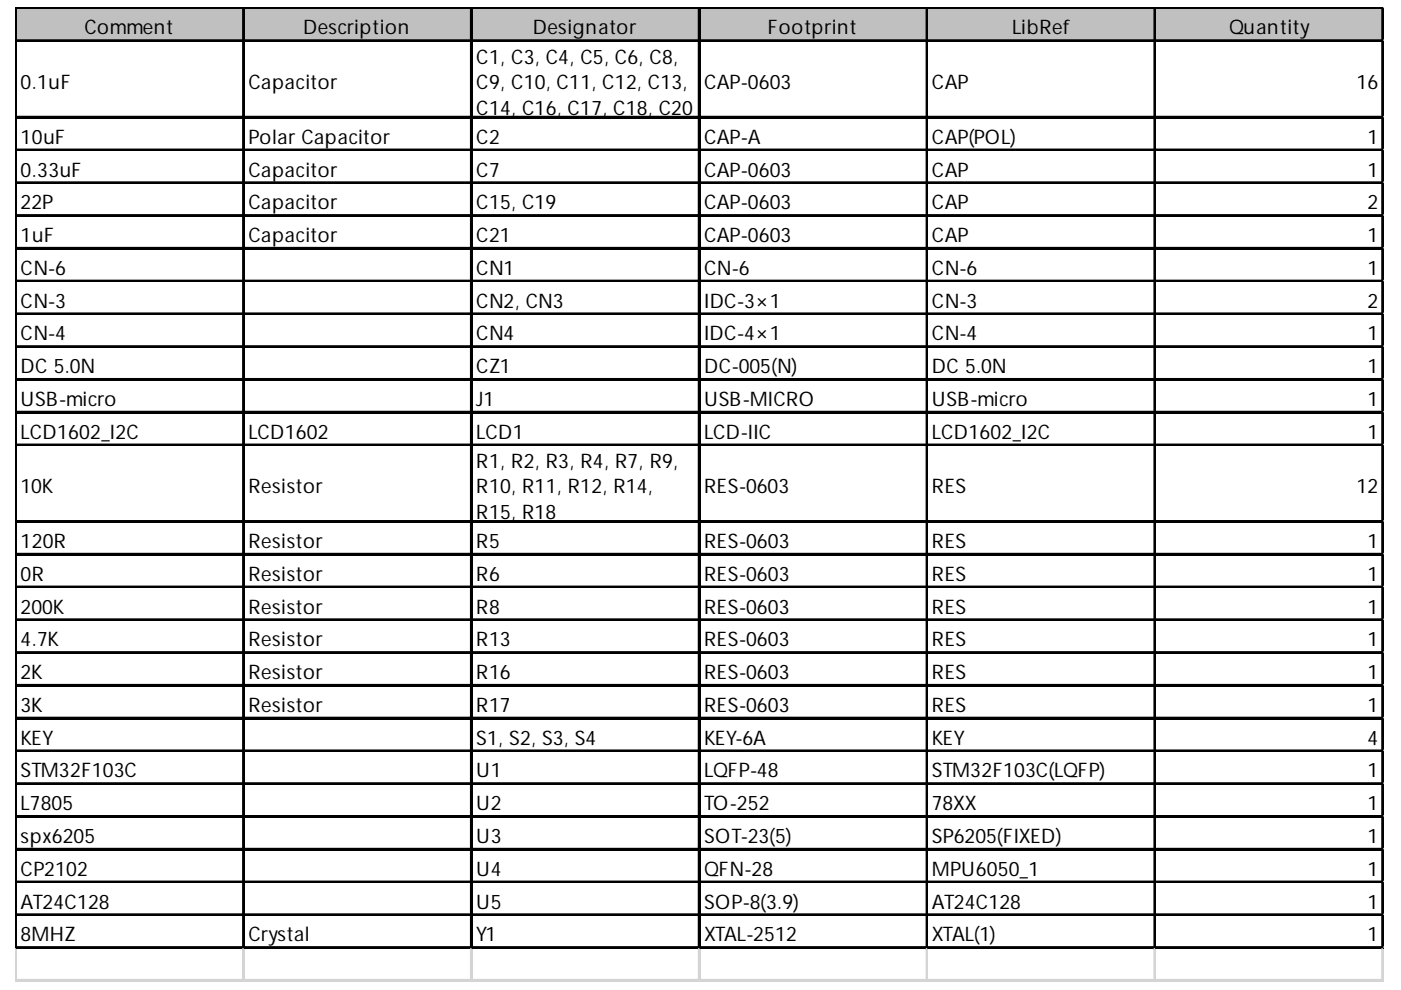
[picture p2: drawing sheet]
<svg xmlns="http://www.w3.org/2000/svg" width="297mm" height="210mm" viewBox="0 0 297 210" stroke-linecap="round" stroke-linejoin="round" font-family="sans-serif">
<defs><g id="words">
<g font-size="4.2">
<text x="17.9" y="7.3">Comment</text>
<text x="64.3" y="7.3">Description</text>
<text x="113" y="7.3">Designator</text>
<text x="162.8" y="7.3">Footprint</text>
<text x="214.6" y="7.3">LibRef</text>
<text x="260.6" y="7.3">Quantity</text>
<text x="101" y="13.5">C1, C3, C4, C5, C6, C8,</text>
<text x="4.4" y="18.9">0.1uF</text>
<text x="52.7" y="18.9">Capacitor</text>
<text x="101" y="18.9">C9, C10, C11, C12, C13,</text>
<text x="149.3" y="18.9">CAP-0603</text>
<text x="197.6" y="18.9">CAP</text>
<text x="287.6" y="18.9">16</text>
<text x="101" y="24.3">C14, C16, C17, C18, C20</text>
<text x="4.4" y="30.5">10uF</text>
<text x="52.7" y="30.5">Polar Capacitor</text>
<text x="101" y="30.5">C2</text>
<text x="149.3" y="30.5">CAP-A</text>
<text x="197.6" y="30.5">CAP(POL)</text>
<text x="290" y="30.5">1</text>
<text x="4.4" y="37.4">0.33uF</text>
<text x="52.7" y="37.4">Capacitor</text>
<text x="101" y="37.4">C7</text>
<text x="149.3" y="37.4">CAP-0603</text>
<text x="197.6" y="37.4">CAP</text>
<text x="290" y="37.4">1</text>
<text x="4.4" y="44.4">22P</text>
<text x="52.7" y="44.4">Capacitor</text>
<text x="101" y="44.4">C15, C19</text>
<text x="149.3" y="44.4">CAP-0603</text>
<text x="197.6" y="44.4">CAP</text>
<text x="290" y="44.4">2</text>
<text x="4.4" y="51.3">1uF</text>
<text x="52.7" y="51.3">Capacitor</text>
<text x="101" y="51.3">C21</text>
<text x="149.3" y="51.3">CAP-0603</text>
<text x="197.6" y="51.3">CAP</text>
<text x="290" y="51.3">1</text>
<text x="4.4" y="58.3">CN-6</text>
<text x="101" y="58.3">CN1</text>
<text x="149.3" y="58.3">CN-6</text>
<text x="197.6" y="58.3">CN-6</text>
<text x="290" y="58.3">1</text>
<text x="4.4" y="65.2">CN-3</text>
<text x="101" y="65.2">CN2, CN3</text>
<text x="149.3" y="65.2">IDC-3×1</text>
<text x="197.6" y="65.2">CN-3</text>
<text x="290" y="65.2">2</text>
<text x="4.4" y="72.2">CN-4</text>
<text x="101" y="72.2">CN4</text>
<text x="149.3" y="72.2">IDC-4×1</text>
<text x="197.6" y="72.2">CN-4</text>
<text x="290" y="72.2">1</text>
<text x="4.4" y="79.1">DC 5.0N</text>
<text x="101" y="79.1">CZ1</text>
<text x="149.3" y="79.1">DC-005(N)</text>
<text x="197.6" y="79.1">DC 5.0N</text>
<text x="290" y="79.1">1</text>
<text x="4.4" y="86.1">USB-micro</text>
<text x="101" y="86.1">J1</text>
<text x="149.3" y="86.1">USB-MICRO</text>
<text x="197.6" y="86.1">USB-micro</text>
<text x="290" y="86.1">1</text>
<text x="4.4" y="93">LCD1602_I2C</text>
<text x="52.7" y="93">LCD1602</text>
<text x="101" y="93">LCD1</text>
<text x="149.3" y="93">LCD-IIC</text>
<text x="197.6" y="93">LCD1602_I2C</text>
<text x="290" y="93">1</text>
<text x="101" y="99.2">R1, R2, R3, R4, R7, R9,</text>
<text x="4.4" y="104.6">10K</text>
<text x="52.7" y="104.6">Resistor</text>
<text x="101" y="104.6">R10, R11, R12, R14,</text>
<text x="149.3" y="104.6">RES-0603</text>
<text x="197.6" y="104.6">RES</text>
<text x="287.6" y="104.6">12</text>
<text x="101" y="110">R15, R18</text>
<text x="4.4" y="116.2">120R</text>
<text x="52.7" y="116.2">Resistor</text>
<text x="101" y="116.2">R5</text>
<text x="149.3" y="116.2">RES-0603</text>
<text x="197.6" y="116.2">RES</text>
<text x="290" y="116.2">1</text>
<text x="4.4" y="123.1">0R</text>
<text x="52.7" y="123.1">Resistor</text>
<text x="101" y="123.1">R6</text>
<text x="149.3" y="123.1">RES-0603</text>
<text x="197.6" y="123.1">RES</text>
<text x="290" y="123.1">1</text>
<text x="4.4" y="130.1">200K</text>
<text x="52.7" y="130.1">Resistor</text>
<text x="101" y="130.1">R8</text>
<text x="149.3" y="130.1">RES-0603</text>
<text x="197.6" y="130.1">RES</text>
<text x="290" y="130.1">1</text>
<text x="4.4" y="137">4.7K</text>
<text x="52.7" y="137">Resistor</text>
<text x="101" y="137">R13</text>
<text x="149.3" y="137">RES-0603</text>
<text x="197.6" y="137">RES</text>
<text x="290" y="137">1</text>
<text x="4.4" y="144">2K</text>
<text x="52.7" y="144">Resistor</text>
<text x="101" y="144">R16</text>
<text x="149.3" y="144">RES-0603</text>
<text x="197.6" y="144">RES</text>
<text x="290" y="144">1</text>
<text x="4.4" y="150.9">3K</text>
<text x="52.7" y="150.9">Resistor</text>
<text x="101" y="150.9">R17</text>
<text x="149.3" y="150.9">RES-0603</text>
<text x="197.6" y="150.9">RES</text>
<text x="290" y="150.9">1</text>
<text x="4.4" y="157.9">KEY</text>
<text x="101" y="157.9">S1, S2, S3, S4</text>
<text x="149.3" y="157.9">KEY-6A</text>
<text x="197.6" y="157.9">KEY</text>
<text x="290" y="157.9">4</text>
<text x="4.4" y="164.8">STM32F103C</text>
<text x="101" y="164.8">U1</text>
<text x="149.3" y="164.8">LQFP-48</text>
<text x="197.6" y="164.8">STM32F103C(LQFP)</text>
<text x="290" y="164.8">1</text>
<text x="4.4" y="171.8">L7805</text>
<text x="101" y="171.8">U2</text>
<text x="149.3" y="171.8">TO-252</text>
<text x="197.6" y="171.8">78XX</text>
<text x="290" y="171.8">1</text>
<text x="4.4" y="178.7">spx6205</text>
<text x="101" y="178.7">U3</text>
<text x="149.3" y="178.7">SOT-23(5)</text>
<text x="197.6" y="178.7">SP6205(FIXED)</text>
<text x="290" y="178.7">1</text>
<text x="4.4" y="185.7">CP2102</text>
<text x="101" y="185.7">U4</text>
<text x="149.3" y="185.7">QFN-28</text>
<text x="197.6" y="185.7">MPU6050_1</text>
<text x="290" y="185.7">1</text>
<text x="4.4" y="192.6">AT24C128</text>
<text x="101" y="192.6">U5</text>
<text x="149.3" y="192.6">SOP-8(3.9)</text>
<text x="197.6" y="192.6">AT24C128</text>
<text x="290" y="192.6">1</text>
<text x="4.4" y="199.6">8MHZ</text>
<text x="52.7" y="199.6">Crystal</text>
<text x="101" y="199.6">Y1</text>
<text x="149.3" y="199.6">XTAL-2512</text>
<text x="197.6" y="199.6">XTAL(1)</text>
<text x="290" y="199.6">1</text>
</g>
</g></defs>
<path d="M3.6 1.9h289.8v7h-289.8z" fill="#c0c0c0"/>
<g fill="none" stroke="#000" stroke-width=".39">
<path d="M3.2 1.6v199.6M3.4 1.6v199.6M3.6 1.6h289.8M3.6 1.8h289.8M3.6 8.5h289.8M3.6 8.7h289.8M51.5 2v199.2M51.7 2v199.2M99.8 2v199.2M100 2v199.2M148.1 2v199.2M148.3 2v199.2"/>
<path d="M196.4 2v199.2M196.6 2v199.2M244.7 2v199.2M244.9 2v199.2M293 2v199.2M293.2 2v199.2M3.6 24.7h289.8M3.6 24.9h289.8M3.6 31.7h289.8M3.6 31.9h289.8M3.6 38.6h289.8M3.6 38.8h289.8"/>
<path d="M3.6 45.6h289.8M3.6 45.8h289.8M3.6 52.5h289.8M3.6 52.7h289.8M3.6 59.5h289.8M3.6 59.7h289.8M3.6 66.4h289.8M3.6 66.6h289.8M3.6 73.4h289.8M3.6 73.6h289.8M3.6 80.3h289.8M3.6 80.5h289.8"/>
<path d="M3.6 87.3h289.8M3.6 87.5h289.8M3.6 94.2h289.8M3.6 94.4h289.8M3.6 110.4h289.8M3.6 110.6h289.8M3.6 117.4h289.8M3.6 117.6h289.8M3.6 124.3h289.8M3.6 124.5h289.8M3.6 131.3h289.8M3.6 131.5h289.8"/>
<path d="M3.6 138.2h289.8M3.6 138.4h289.8M3.6 145.2h289.8M3.6 145.4h289.8M3.6 152.1h289.8M3.6 152.3h289.8M3.6 159.1h289.8M3.6 159.3h289.8M3.6 166h289.8M3.6 166.2h289.8M3.6 173h289.8M3.6 173.2h289.8"/>
<path d="M3.6 179.9h289.8M3.6 180.1h289.8M3.6 186.9h289.8M3.6 187.1h289.8M3.6 193.8h289.8M3.6 194h289.8M3.6 200.8h289.8M3.6 201h289.8"/>
</g>
<g fill="none" stroke="#d4d4d4" stroke-width=".39">
<path d="M293.4 1.6h.1M3.2 201.2v7M3.4 201.2v7M51.5 201.2v7M51.7 201.2v7M99.8 201.2v7M100 201.2v7M148.1 201.2v7M148.3 201.2v7M196.4 201.2v7M196.6 201.2v7M244.7 201.2v7"/>
<path d="M244.9 201.2v7M293 201.2v7M293.2 201.2v7"/>
</g>
<path d="M293.4 1.6l.1 .4z" fill="#d4d4d4"/>
<path d="M293.4 8.5h.1" fill="none" stroke="#d4d4d4" stroke-width=".39"/>
<path d="M293.4 8.5l.1 .4z" fill="#d4d4d4"/>
<path d="M293.4 24.7h.1" fill="none" stroke="#d4d4d4" stroke-width=".39"/>
<path d="M293.4 24.7l.1 .4z" fill="#d4d4d4"/>
<path d="M293.4 31.7h.1" fill="none" stroke="#d4d4d4" stroke-width=".39"/>
<path d="M293.4 31.7l.1 .4z" fill="#d4d4d4"/>
<path d="M293.4 38.6h.1" fill="none" stroke="#d4d4d4" stroke-width=".39"/>
<path d="M293.4 38.6l.1 .4z" fill="#d4d4d4"/>
<path d="M293.4 45.6h.1" fill="none" stroke="#d4d4d4" stroke-width=".39"/>
<path d="M293.4 45.6l.1 .4z" fill="#d4d4d4"/>
<path d="M293.4 52.5h.1" fill="none" stroke="#d4d4d4" stroke-width=".39"/>
<path d="M293.4 52.5l.1 .4z" fill="#d4d4d4"/>
<path d="M293.4 59.5h.1" fill="none" stroke="#d4d4d4" stroke-width=".39"/>
<path d="M293.4 59.5l.1 .4z" fill="#d4d4d4"/>
<path d="M293.4 66.4h.1" fill="none" stroke="#d4d4d4" stroke-width=".39"/>
<path d="M293.4 66.4l.1 .4z" fill="#d4d4d4"/>
<path d="M293.4 73.4h.1" fill="none" stroke="#d4d4d4" stroke-width=".39"/>
<path d="M293.4 73.4l.1 .4z" fill="#d4d4d4"/>
<path d="M293.4 80.3h.1" fill="none" stroke="#d4d4d4" stroke-width=".39"/>
<path d="M293.4 80.3l.1 .4z" fill="#d4d4d4"/>
<path d="M293.4 87.3h.1" fill="none" stroke="#d4d4d4" stroke-width=".39"/>
<path d="M293.4 87.3l.1 .4z" fill="#d4d4d4"/>
<path d="M293.4 94.2h.1" fill="none" stroke="#d4d4d4" stroke-width=".39"/>
<path d="M293.4 94.2l.1 .4z" fill="#d4d4d4"/>
<path d="M293.4 110.4h.1" fill="none" stroke="#d4d4d4" stroke-width=".39"/>
<path d="M293.4 110.4l.1 .4z" fill="#d4d4d4"/>
<path d="M293.4 117.4h.1" fill="none" stroke="#d4d4d4" stroke-width=".39"/>
<path d="M293.4 117.4l.1 .4z" fill="#d4d4d4"/>
<path d="M293.4 124.3h.1" fill="none" stroke="#d4d4d4" stroke-width=".39"/>
<path d="M293.4 124.3l.1 .4z" fill="#d4d4d4"/>
<path d="M293.4 131.3h.1" fill="none" stroke="#d4d4d4" stroke-width=".39"/>
<path d="M293.4 131.3l.1 .4z" fill="#d4d4d4"/>
<path d="M293.4 138.2h.1" fill="none" stroke="#d4d4d4" stroke-width=".39"/>
<path d="M293.4 138.2l.1 .4z" fill="#d4d4d4"/>
<path d="M293.4 145.2h.1" fill="none" stroke="#d4d4d4" stroke-width=".39"/>
<path d="M293.4 145.2l.1 .4z" fill="#d4d4d4"/>
<path d="M293.4 152.1h.1" fill="none" stroke="#d4d4d4" stroke-width=".39"/>
<path d="M293.4 152.1l.1 .4z" fill="#d4d4d4"/>
<path d="M293.4 159.1h.1" fill="none" stroke="#d4d4d4" stroke-width=".39"/>
<path d="M293.4 159.1l.1 .4z" fill="#d4d4d4"/>
<path d="M293.4 166h.1" fill="none" stroke="#d4d4d4" stroke-width=".39"/>
<path d="M293.4 166l.1 .4z" fill="#d4d4d4"/>
<path d="M293.4 173h.1" fill="none" stroke="#d4d4d4" stroke-width=".39"/>
<path d="M293.4 173l.1 .4z" fill="#d4d4d4"/>
<path d="M293.4 179.9h.1" fill="none" stroke="#d4d4d4" stroke-width=".39"/>
<path d="M293.4 179.9l.1 .4z" fill="#d4d4d4"/>
<path d="M293.4 186.9h.1" fill="none" stroke="#d4d4d4" stroke-width=".39"/>
<path d="M293.4 186.9l.1 .4z" fill="#d4d4d4"/>
<path d="M293.4 193.8h.1" fill="none" stroke="#d4d4d4" stroke-width=".39"/>
<path d="M293.4 193.8l.1 .4z" fill="#d4d4d4"/>
<path d="M293.4 200.8h.1" fill="none" stroke="#d4d4d4" stroke-width=".39"/>
<path d="M293.4 200.8l.1 .4z" fill="#d4d4d4"/>
<path d="M3.2 207.7h290.3M3.2 207.9h290.3" fill="none" stroke="#d4d4d4" stroke-width=".39"/>
<use href="#words"/>
</svg>
